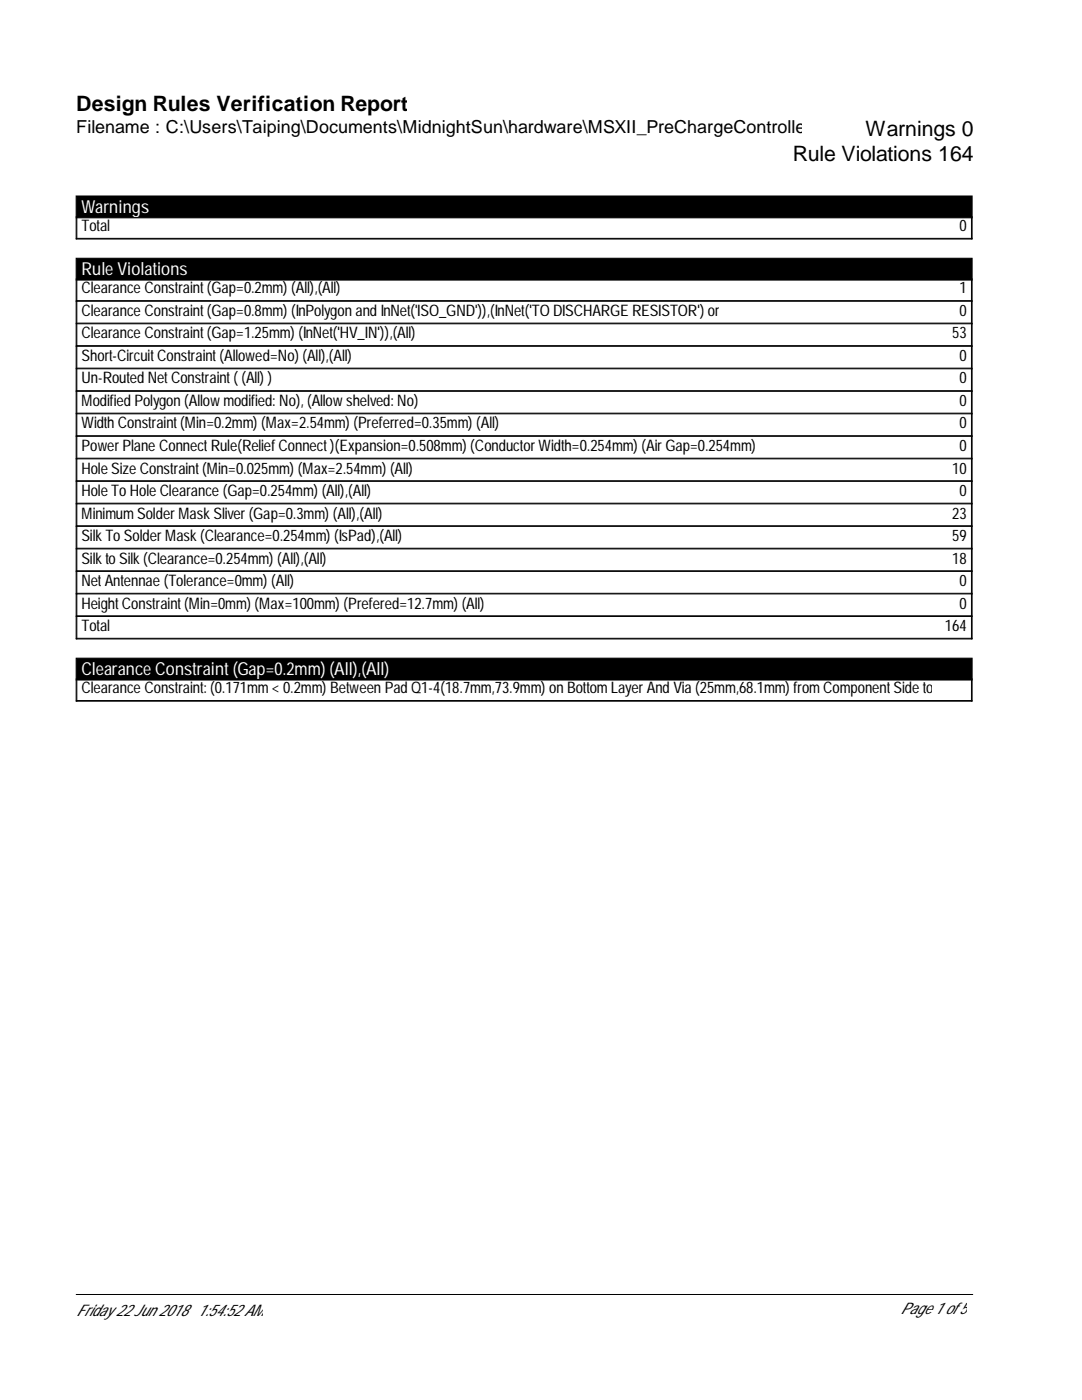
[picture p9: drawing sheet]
<svg xmlns="http://www.w3.org/2000/svg" width="216mm" height="279mm" viewBox="0 0 216 279" stroke-linecap="round" stroke-linejoin="round" font-family="sans-serif">
<defs><g id="words">
<g font-size="4.2">
<text x="15.2" y="22.2">Design Rules Verification Report</text>
<text x="172.7" y="27.1">Warnings 0</text>
<text x="158.2" y="32.1">Rule Violations 164</text>
</g>
<text font-size="3.6" x="15.2" y="26.6">Filename : C:\Users\Taiping\Documents\MidnightSun\hardware\MSXII_PreChargeControlle</text>
<g font-size="3.6" fill="#fff">
<text x="16.3" y="42.4">Warnings</text>
<text x="16.3" y="54.9">Rule Violations</text>
<text x="16.3" y="134.7">Clearance Constraint(Gap=0.2mm) (All),(All)</text>
</g>
<g font-size="3.2">
<text x="16.3" y="46.1">Total</text>
<text x="191.5" y="46.1">0</text>
<text x="16.3" y="58.6">Clearance Constraint(Gap=0.2mm) (All),(All)</text>
<text x="191.5" y="58.6">1</text>
<text x="16.3" y="63">Clearance Constraint(Gap=0.8mm) (InPolygon and InNet('ISO_GND')),(InNet('TO DISCHARGE RESISTOR') or</text>
<text x="191.5" y="63">0</text>
<text x="16.3" y="67.5">Clearance Constraint(Gap=1.25mm) (InNet('HV_IN')),(All)</text>
<text x="190" y="67.5">53</text>
<text x="16.3" y="72">Short-CircuitConstraint(Allowed=No) (All),(All)</text>
<text x="16.3" y="76.5">Un-Routed NetConstraint((All) )</text>
<text x="191.5" y="72">0</text>
<text x="191.5" y="76.5">0</text>
<text x="16.3" y="81">Modified Polygon (Allowmodified: No), (Allowshelved: No)</text>
<text x="191.5" y="81">0</text>
<text x="16.3" y="85.5">Width Constraint(Min=0.2mm) (Max=2.54mm) (Preferred=0.35mm) (All)</text>
<text x="191.5" y="85.5">0</text>
<text x="16.3" y="90">PowerPlane ConnectRule(ReliefConnect)(Expansion=0.508mm) (ConductorWidth=0.254mm) (AirGap=0.254mm)</text>
<text x="16.3" y="94.5">Hole Size Constraint(Min=0.025mm) (Max=2.54mm) (All)</text>
<text x="190" y="94.5">10</text>
<text x="191.5" y="90">0</text>
<text x="16.3" y="99">Hole ToHole Clearance (Gap=0.254mm) (All),(All)</text>
<text x="191.5" y="99">0</text>
<text x="16.3" y="103.5">MinimumSolderMaskSliver(Gap=0.3mm) (All),(All)</text>
<text x="16.3" y="108">SilkToSolderMask(Clearance=0.254mm) (IsPad),(All)</text>
<text x="190" y="103.5">23</text>
<text x="190" y="108">59</text>
<text x="16.3" y="112.5">SilktoSilk(Clearance=0.254mm) (All),(All)</text>
<text x="190" y="112.5">18</text>
<text x="16.3" y="117">NetAntennae (Tolerance=0mm) (All)</text>
<text x="191.5" y="117">0</text>
<text x="16.3" y="121.5">HeightConstraint(Min=0mm) (Max=100mm) (Prefered=12.7mm) (All)</text>
<text x="16.3" y="126">Total</text>
<text x="188.6" y="126">164</text>
<text x="191.5" y="121.5">0</text>
<text x="16.3" y="138.4">Clearance Constraint: (0.171mm&lt; 0.2mm) Between Pad Q1-4(18.7mm,73.9mm) on BottomLayerAnd Via (25mm,68.1mm) fromComponentSide to</text>
<text x="15.2" y="262.6">Friday22Jun 2018 1:54:52AM</text>
<text x="179.7" y="262.3">Page 1 of5</text>
</g>
</g></defs>
<path d="M15.2 39.1h178.8v4.4h-178.8zM15.2 51.5h178.8v4.4h-178.8zM15.2 131.4h178.8v4.3h-178.8z" fill="#000" stroke="#000" stroke-width=".2"/>
<g fill="none" stroke="#000" stroke-width=".2">
<path d="M15.2 43.2v4.5h178.8v-4.5M15.2 47.6h178.8M15.2 55.6v71.9h178.8v-71.9M15.2 60h178.8M15.3 43.2v4.5M15.3 55.6v71.9M193.8 43.2v4.5M193.8 55.6v71.9M15.2 60.1h178.8M15.2 64.6h178.8M15.2 64.5h178.8M15.2 69.1h178.8"/>
<path d="M15.2 69h178.8M15.2 73.6h178.8M15.2 73.5h178.8M15.2 78.1h178.8M15.2 78h178.8M15.2 82.6h178.8M15.2 82.5h178.8M15.2 87.1h178.8M15.2 87h178.8M15.2 91.6h178.8M15.2 91.4h178.8M15.2 96.1h178.8"/>
<path d="M15.2 95.9h178.8M15.2 100.6h178.8M15.2 100.4h178.8M15.2 105.1h178.8M15.2 104.9h178.8M15.2 109.5h178.8M15.2 109.4h178.8M15.2 114h178.8M15.2 113.9h178.8M15.2 118.5h178.8M15.2 118.4h178.8M15.2 135.4v4.5h178.8v-4.5"/>
<path d="M15.2 123h178.8M15.2 122.9h178.8M15.2 127.4h178.8M15.2 139.8h178.8M15.3 135.4v4.5M193.8 135.4v4.5M15.2 258.3h178.9"/>
</g>
<use href="#words"/>
</svg>
